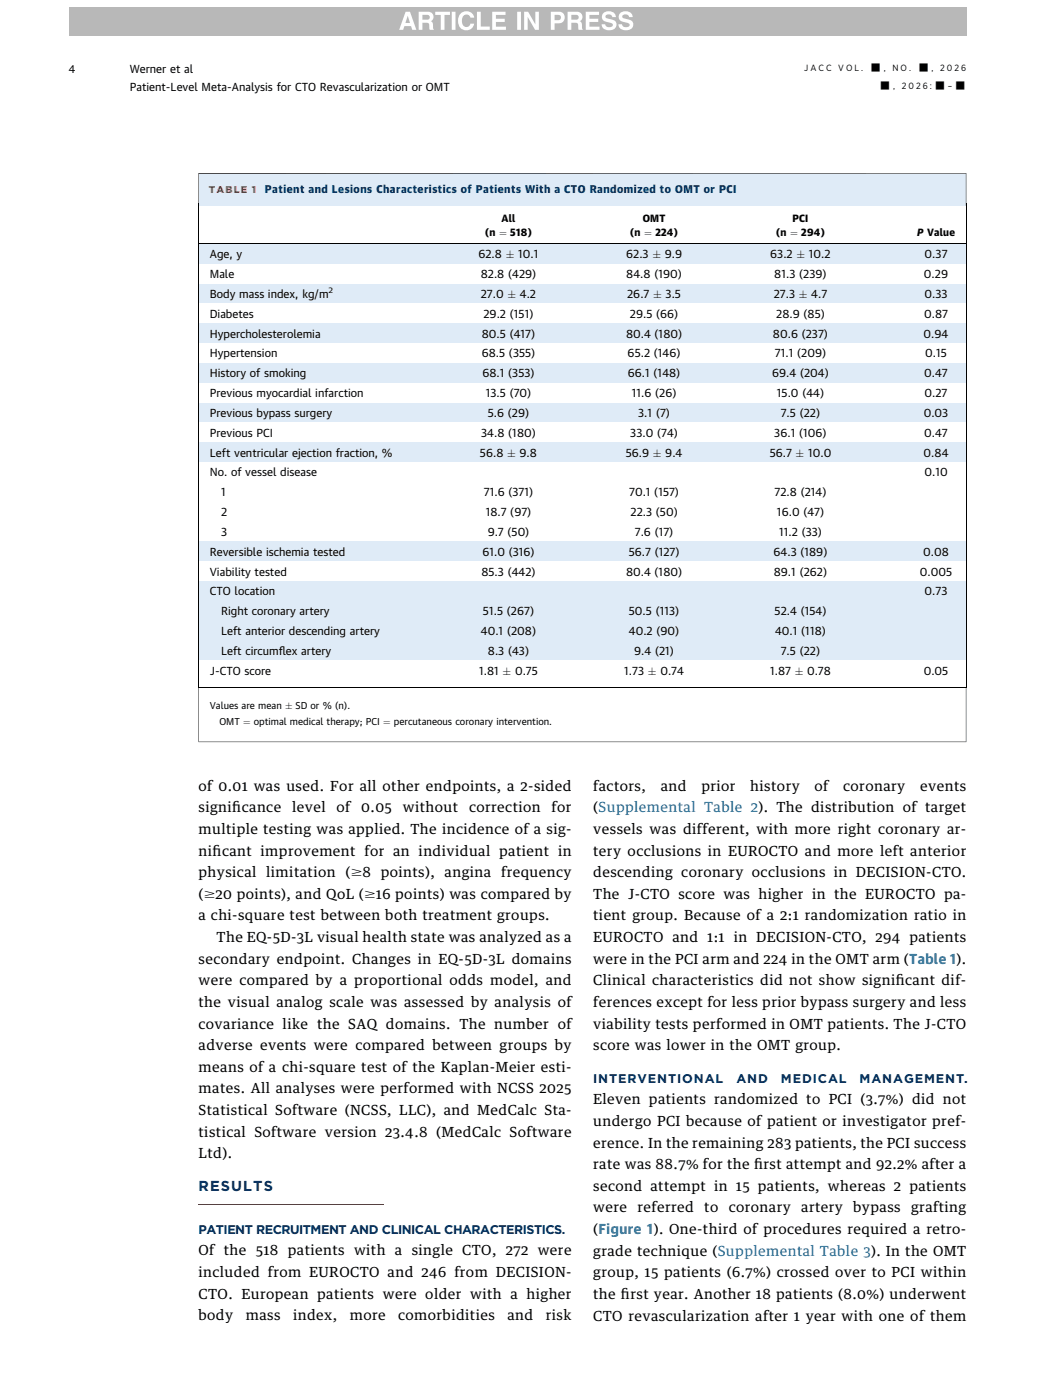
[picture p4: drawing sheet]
<svg xmlns="http://www.w3.org/2000/svg" width="203mm" height="273mm" viewBox="0 0 203 273" stroke-linecap="round" stroke-linejoin="round" font-family="sans-serif">
<defs><g id="words">
<text font-size="2.8" fill="#002b5c" x="38.7" y="232.2">RESULTS</text>
<g font-size="2.7">
<text x="38.7" y="154.2">of 0.01 was used. For all other endpoints, a 2-sided</text>
<text x="115.7" y="154.2">factors,</text>
<text x="128.8" y="154.2">and</text>
<text x="136.8" y="154.2">prior</text>
<text x="146.3" y="154.2">history</text>
<text x="158.9" y="154.2">of</text>
<text x="164.4" y="154.2">coronary</text>
<text x="179.4" y="154.2">events</text>
<text x="38.7" y="158.4">signif</text>
<text x="45.3" y="158.4">icance</text>
<text x="57" y="158.4">level</text>
<text x="65.6" y="158.4">of</text>
<text x="70.5" y="158.4">0.05</text>
<text x="78.6" y="158.4">without</text>
<text x="91.5" y="158.4">correction</text>
<text x="107.6" y="158.4">for</text>
<text x="115.7" y="158.4">(Supplemental Table 2). The distribution of target</text>
<text x="38.7" y="162.6">multiple testing was applied. The incidence of a sig-</text>
<text x="38.7" y="166.9">nif</text>
<text x="41.5" y="166.9">icant improvement for an individual patient in</text>
<text x="115.7" y="162.6">vessels was different, with more right coronary ar-</text>
<text x="115.7" y="166.9">tery occlusions in EUROCTO and more left anterior</text>
<text x="38.7" y="171.1">physical limitation ($8</text>
<text x="74.2" y="171.1">points),</text>
<text x="86.7" y="171.1">angina frequency</text>
<text x="115.7" y="171.1">descending coronary occlusions in DECISION-CTO.</text>
<text x="38.7" y="175.3">($20 points), and QoL ($16 points) was compared by</text>
<text x="38.7" y="179.5">a chi-square test between both treatment groups.</text>
<text x="115.7" y="175.3">The J-CTO score was higher in the EUROCTO pa-</text>
<text x="115.7" y="179.5">tient group. Because of a 2:1 randomization ratio in</text>
<text x="42.2" y="183.7">The EQ-5D-3L visual health state was analyzed as a</text>
<text x="115.7" y="183.7">EUROCTO and 1:1 in DECISION-CTO, 294 patients</text>
<text x="38.7" y="187.9">secondary endpoint. Changes in EQ-5D-3L domains</text>
<text x="115.7" y="187.9">were in the PCI arm and 224 in the OMT arm (Table 1).</text>
<text x="38.7" y="192.2">were compared by a proportional odds model, and</text>
<text x="38.7" y="196.4">the visual analog scale was assessed by analysis of</text>
<text x="115.7" y="192.2">Clinical characteristics did not show signif</text>
<text x="115.7" y="196.4">ferences except for less prior bypass surgery and less</text>
<text x="174.7" y="192.2">icant dif-</text>
<text x="38.7" y="200.6">covariance like the SAQ domains. The number of</text>
<text x="115.7" y="200.6">viability tests performed in OMT patients. The J-CTO</text>
<text x="38.7" y="204.8">adverse events were compared between groups by</text>
<text x="38.7" y="209">means of a chi-square test of the Kaplan-Meier esti-</text>
<text x="115.7" y="204.8">score was lower in the OMT group.</text>
<text x="38.7" y="213.3">mates. All analyses were performed with NCSS 2025</text>
<text x="115.7" y="215.4">Eleven patients randomized to PCI (3.7%) did not</text>
<text x="38.7" y="217.5">Statistical Software (NCSS, LLC), and MedCalc Sta-</text>
<text x="38.7" y="221.7">tistical Software version 23.4.8 (MedCalc Software</text>
<text x="115.7" y="219.6">undergo PCI because of patient or investigator pref-</text>
<text x="38.7" y="225.9">Ltd).</text>
<text x="115.7" y="223.8">erence. In the remaining 283 patients, the PCI success</text>
<text x="115.7" y="228">rate was 88.7% for the f</text>
<text x="115.7" y="232.2">second attempt in 15 patients, whereas 2 patients</text>
<text x="147" y="228">irst attempt and 92.2% after a</text>
<text x="115.7" y="236.4">were</text>
<text x="124.3" y="236.4">referred</text>
<text x="137.3" y="236.4">to</text>
<text x="142.1" y="236.4">coronary</text>
<text x="156.2" y="236.4">artery</text>
<text x="166.4" y="236.4">bypass</text>
<text x="177.7" y="236.4">grafting</text>
<text x="38.7" y="244.8">Of the 518 patients with a single CTO, 272 were</text>
<text x="115.7" y="240.7">(Figure 1). One-third of procedures required a retro-</text>
<text x="115.7" y="244.9">grade technique (Supplemental Table 3). In the OMT</text>
<text x="38.7" y="249">included from EUROCTO and 246 from DECISION-</text>
<text x="115.7" y="249.1">group, 15 patients (6.7%) crossed over to PCI within</text>
<text x="38.7" y="253.3">CTO. European patients were older with a higher</text>
<text x="38.7" y="257.5">body</text>
<text x="47.9" y="257.5">mass</text>
<text x="57.1" y="257.5">index,</text>
<text x="68.2" y="257.5">more</text>
<text x="77.6" y="257.5">comorbidities</text>
<text x="99" y="257.5">and</text>
<text x="106.4" y="257.5">risk</text>
<text x="115.7" y="253.3">the f</text>
<text x="115.7" y="257.5">CTO revascularization after 1 year with one of them</text>
<text x="121.1" y="253.3">irst year. Another 18 patients (8.0%) underwent</text>
</g>
<g font-size="2.5" fill="#002b5c">
<text x="115.7" y="211.1">INTERVENTIONAL</text>
<text x="143.6" y="211.1">AND</text>
<text x="152.3" y="211.1">MEDICAL</text>
<text x="167.6" y="211.1">MANAGEMENT.</text>
<text x="38.7" y="240.6">PATIENT RECRUITMENT AND CLINICAL CHARACTERISTICS.</text>
</g>
<g font-size="2.2">
<text x="25.3" y="14.3">Werner et al</text>
<text x="25.3" y="17.8">Patient-Level Meta-Analysis for CTO Revascularization or OMT</text>
<text x="40.9" y="50.4">Age, y</text>
<text x="93.3" y="50.4">62.8 ± 10.1</text>
<text x="122.1" y="50.4">62.3 ± 9.9</text>
<text x="150.2" y="50.4">63.2 ± 10.2</text>
<text x="180.3" y="50.4">0.37</text>
<text x="40.9" y="54.3">Male</text>
<text x="40.9" y="58.1">Body mass index, kg/m</text>
<text x="93.7" y="54.3">82.8 (429)</text>
<text x="93.8" y="58.1">27.0 ± 4.2</text>
<text x="122.1" y="54.3">84.8 (190)</text>
<text x="122.3" y="58.1">26.7 ± 3.5</text>
<text x="150.9" y="58.1">27.3 ± 4.7</text>
<text x="151" y="54.3">81.3 (239)</text>
<text x="180.2" y="54.3">0.29</text>
<text x="180.3" y="58.1">0.33</text>
<text x="40.9" y="62">Diabetes</text>
<text x="40.9" y="65.9">Hypercholesterolemia</text>
<text x="94" y="65.9">80.5 (417)</text>
<text x="94.3" y="62">29.2 (151)</text>
<text x="122.1" y="65.9">80.4 (180)</text>
<text x="122.8" y="62">29.5 (66)</text>
<text x="150.7" y="65.9">80.6 (237)</text>
<text x="151.4" y="62">28.9 (85)</text>
<text x="180.1" y="65.9">0.94</text>
<text x="180.2" y="62">0.87</text>
<text x="40.9" y="69.7">Hypertension</text>
<text x="93.9" y="69.7">68.5 (355)</text>
<text x="122.4" y="69.7">65.2 (146)</text>
<text x="151.1" y="69.7">71.1 (209)</text>
<text x="180.4" y="69.7">0.15</text>
<text x="40.9" y="73.6">History of smoking</text>
<text x="40.9" y="77.5">Previous myocardial infarction</text>
<text x="94.1" y="73.6">68.1 (353)</text>
<text x="94.7" y="77.5">13.5 (70)</text>
<text x="122.4" y="73.6">66.1 (148)</text>
<text x="123.2" y="77.5">11.6 (26)</text>
<text x="150.6" y="73.6">69.4 (204)</text>
<text x="151.5" y="77.5">15.0 (44)</text>
<text x="180.2" y="73.6">0.47</text>
<text x="180.3" y="77.5">0.27</text>
<text x="40.9" y="81.3">Previous bypass surgery</text>
<text x="95.1" y="81.3">5.6 (29)</text>
<text x="124.5" y="81.3">3.1 (7)</text>
<text x="152.3" y="81.3">7.5 (22)</text>
<text x="180.1" y="81.3">0.03</text>
<text x="40.9" y="85.2">Previous PCI</text>
<text x="40.9" y="89.1">Left ventricular ejection fraction, %</text>
<text x="93.6" y="89.1">56.8 ± 9.8</text>
<text x="93.8" y="85.2">34.8 (180)</text>
<text x="122" y="89.1">56.9 ± 9.4</text>
<text x="122.9" y="85.2">33.0 (74)</text>
<text x="150.1" y="89.1">56.7 ± 10.0</text>
<text x="151" y="85.2">36.1 (106)</text>
<text x="180.1" y="89.1">0.84</text>
<text x="180.2" y="85.2">0.47</text>
<text x="40.9" y="92.9">No. of vessel disease</text>
<text x="180.3" y="92.9">0.10</text>
<text x="43.1" y="96.8">1</text>
<text x="43.1" y="100.7">2</text>
<text x="94.4" y="96.8">71.6 (371)</text>
<text x="94.7" y="100.7">18.7 (97)</text>
<text x="122.7" y="96.8">70.1 (157)</text>
<text x="123" y="100.7">22.3 (50)</text>
<text x="151" y="96.8">72.8 (214)</text>
<text x="151.5" y="100.7">16.0 (47)</text>
<text x="43.1" y="104.5">3</text>
<text x="95.1" y="104.5">9.7 (50)</text>
<text x="123.8" y="104.5">7.6 (17)</text>
<text x="151.9" y="104.5">11.2 (33)</text>
<text x="40.9" y="108.4">Reversible ischemia tested</text>
<text x="40.9" y="112.3">Viability tested</text>
<text x="93.9" y="112.3">85.3 (442)</text>
<text x="94.1" y="108.4">61.0 (316)</text>
<text x="122.1" y="112.3">80.4 (180)</text>
<text x="122.6" y="108.4">56.7 (127)</text>
<text x="150.9" y="108.4">64.3 (189)</text>
<text x="150.9" y="112.3">89.1 (262)</text>
<text x="179.4" y="112.3">0.005</text>
<text x="180" y="108.4">0.08</text>
<text x="40.9" y="116.1">CTO location</text>
<text x="43.1" y="120">Right coronary artery</text>
<text x="94.2" y="120">51.5 (267)</text>
<text x="122.6" y="120">50.5 (113)</text>
<text x="151.1" y="120">52.4 (154)</text>
<text x="180.3" y="116.1">0.73</text>
<text x="43.1" y="123.9">Left anterior descending artery</text>
<text x="93.8" y="123.9">40.1 (208)</text>
<text x="122.6" y="123.9">40.2 (90)</text>
<text x="151.2" y="123.9">40.1 (118)</text>
<text x="40.9" y="131.6">J-CTO score</text>
<text x="43.1" y="127.7">Left circumf</text>
<text x="54.4" y="127.7">lex artery</text>
<text x="93.4" y="131.6">1.81 ± 0.75</text>
<text x="95.1" y="127.7">8.3 (43)</text>
<text x="121.7" y="131.6">1.73 ± 0.74</text>
<text x="123.7" y="127.7">9.4 (21)</text>
<text x="150.2" y="131.6">1.87 ± 0.78</text>
<text x="152.3" y="127.7">7.5 (22)</text>
<text x="180.1" y="131.6">0.05</text>
</g>
<g font-size="2.1">
<text x="13.4" y="14.2">4</text>
<text x="169.6" y="13.9">■</text>
<text x="171.5" y="17.4">■</text>
<text x="179" y="13.9">■</text>
<text x="182.2" y="17.4">■</text>
<text x="186.1" y="17.4">■</text>
</g>
<text font-size="2.1" fill="#002b5c" x="51.7" y="37.7">Patient and Lesions Characteristics of Patients With a CTO Randomized to OMT or PCI</text>
<g font-size="2">
<text x="94.6" y="46.1">(n = 518)</text>
<text x="97.8" y="43.3">All</text>
<text x="122.9" y="46.1">(n = 224)</text>
<text x="125.3" y="43.3">OMT</text>
<text x="151.4" y="46.1">(n = 294)</text>
<text x="154.5" y="43.3">PCI</text>
<text x="178.8" y="46.1">P Value</text>
</g>
<text font-size="1.9" fill="#e2282c" x="40.7" y="37.7">TABLE 1</text>
<g font-size="1.9">
<text x="40.9" y="138.3">Values are mean ± SD or % (n).</text>
<text x="42.8" y="141.5">OMT = optimal medical therapy; PCI = percutaneous coronary intervention.</text>
</g>
<g font-size="1.8">
<text x="156.8" y="13.9">J A C C</text>
<text x="163.5" y="13.9">V O L .</text>
<text x="172.3" y="13.9">,</text>
<text x="174" y="13.9">N O .</text>
<text x="174.2" y="17.4">,</text>
<text x="175.8" y="17.4">2</text>
<text x="177.2" y="17.4">0</text>
<text x="178.6" y="17.4">2</text>
<text x="180" y="17.4">6 :</text>
<text x="181.7" y="13.9">,</text>
<text x="183.3" y="13.9">2</text>
<text x="184.7" y="13.9">0</text>
<text x="184.9" y="17.4">–</text>
<text x="186.1" y="13.9">2</text>
<text x="187.5" y="13.9">6</text>
</g>
<text font-size="1.5" x="64.1" y="57.2">2</text>
</g></defs>
<path d="M38.7 234.9h36.2" fill="none" stroke="#e2282c" stroke-width=".2"/>
<g fill="#dfebf7">
<path d="M38.8 33.8h149.6v6.3h-149.6z"/>
<path d="M38.7 47.6h54.6v3.9h-54.6z"/>
<path d="M76.6 47.6h45.1v3.9h-45.1z"/>
<path d="M105 47.6h45.1v3.9h-45.1z"/>
<path d="M133.4 47.6h45.4v3.9h-45.4z"/>
<path d="M162.1 47.6h26.3v3.9h-26.3z"/>
</g>
<g fill="#fff">
<path d="M38.7 51.5h54.6v3.8h-54.6z"/>
<path d="M76.6 51.5h45.1v3.8h-45.1z"/>
<path d="M105 51.5h45.1v3.8h-45.1z"/>
<path d="M133.4 51.5h45.4v3.8h-45.4z"/>
<path d="M162.1 51.5h26.3v3.8h-26.3z"/>
</g>
<g fill="#dfebf7">
<path d="M38.7 55.3h54.6v3.9h-54.6z"/>
<path d="M76.6 55.3h45.1v3.9h-45.1z"/>
<path d="M105 55.3h45.1v3.9h-45.1z"/>
<path d="M133.4 55.3h45.4v3.9h-45.4z"/>
<path d="M162.1 55.3h26.3v3.9h-26.3z"/>
</g>
<g fill="#fff">
<path d="M38.7 59.2h54.6v3.9h-54.6z"/>
<path d="M76.6 59.2h45.1v3.9h-45.1z"/>
<path d="M105 59.2h45.1v3.9h-45.1z"/>
<path d="M133.4 59.2h45.4v3.9h-45.4z"/>
<path d="M162.1 59.2h26.3v3.9h-26.3z"/>
</g>
<g fill="#dfebf7">
<path d="M38.7 63.1h54.6v3.8h-54.6z"/>
<path d="M76.6 63.1h45.1v3.8h-45.1z"/>
<path d="M105 63.1h45.1v3.8h-45.1z"/>
<path d="M133.4 63.1h45.4v3.8h-45.4z"/>
<path d="M162.1 63.1h26.3v3.8h-26.3z"/>
</g>
<g fill="#fff">
<path d="M38.7 66.9h54.6v3.9h-54.6z"/>
<path d="M76.6 66.9h45.1v3.9h-45.1z"/>
<path d="M105 66.9h45.1v3.9h-45.1z"/>
<path d="M133.4 66.9h45.4v3.9h-45.4z"/>
<path d="M162.1 66.9h26.3v3.9h-26.3z"/>
</g>
<g fill="#dfebf7">
<path d="M38.7 70.8h54.6v3.9h-54.6z"/>
<path d="M76.6 70.8h45.1v3.9h-45.1z"/>
<path d="M105 70.8h45.1v3.9h-45.1z"/>
<path d="M133.4 70.8h45.4v3.9h-45.4z"/>
<path d="M162.1 70.8h26.3v3.9h-26.3z"/>
</g>
<g fill="#fff">
<path d="M38.7 74.7h54.6v3.8h-54.6z"/>
<path d="M76.6 74.7h45.1v3.8h-45.1z"/>
<path d="M105 74.7h45.1v3.8h-45.1z"/>
<path d="M133.4 74.7h45.4v3.8h-45.4z"/>
<path d="M162.1 74.7h26.3v3.8h-26.3z"/>
</g>
<g fill="#dfebf7">
<path d="M38.7 78.5h54.6v3.9h-54.6z"/>
<path d="M76.6 78.5h45.1v3.9h-45.1z"/>
<path d="M105 78.5h45.1v3.9h-45.1z"/>
<path d="M133.4 78.5h45.4v3.9h-45.4z"/>
<path d="M162.1 78.5h26.3v3.9h-26.3z"/>
</g>
<g fill="#fff">
<path d="M38.7 82.4h54.6v3.8h-54.6z"/>
<path d="M76.6 82.4h45.1v3.8h-45.1z"/>
<path d="M105 82.4h45.1v3.8h-45.1z"/>
<path d="M133.4 82.4h45.4v3.8h-45.4z"/>
<path d="M162.1 82.4h26.3v3.8h-26.3z"/>
</g>
<g fill="#dfebf7">
<path d="M38.7 86.2h54.6v3.9h-54.6z"/>
<path d="M76.6 86.2h45.1v3.9h-45.1z"/>
<path d="M105 86.2h45.1v3.9h-45.1z"/>
<path d="M133.4 86.2h45.4v3.9h-45.4z"/>
<path d="M162.1 86.2h26.3v3.9h-26.3z"/>
</g>
<g fill="#fff">
<path d="M38.7 90.1h54.6v3.9h-54.6z"/>
<path d="M76.6 90.1h45.1v3.9h-45.1z"/>
<path d="M105 90.1h45.1v3.9h-45.1z"/>
<path d="M133.4 90.1h45.4v3.9h-45.4z"/>
<path d="M162.1 90.1h26.3v3.9h-26.3z"/>
<path d="M38.7 94h54.6v3.8h-54.6z"/>
<path d="M76.6 94h45.1v3.8h-45.1z"/>
<path d="M105 94h45.1v3.8h-45.1z"/>
<path d="M133.4 94h45.4v3.8h-45.4z"/>
<path d="M162.1 94h26.3v3.8h-26.3z"/>
<path d="M38.7 97.8h54.6v3.9h-54.6z"/>
<path d="M76.6 97.8h45.1v3.9h-45.1z"/>
<path d="M105 97.8h45.1v3.9h-45.1z"/>
<path d="M133.4 97.8h45.4v3.9h-45.4z"/>
<path d="M162.1 97.8h26.3v3.9h-26.3z"/>
<path d="M38.7 101.7h54.6v3.9h-54.6z"/>
<path d="M76.6 101.7h45.1v3.9h-45.1z"/>
<path d="M105 101.7h45.1v3.9h-45.1z"/>
<path d="M133.4 101.7h45.4v3.9h-45.4z"/>
<path d="M162.1 101.7h26.3v3.9h-26.3z"/>
</g>
<g fill="#dfebf7">
<path d="M38.7 105.6h54.6v3.8h-54.6z"/>
<path d="M76.6 105.6h45.1v3.8h-45.1z"/>
<path d="M105 105.6h45.1v3.8h-45.1z"/>
<path d="M133.4 105.6h45.4v3.8h-45.4z"/>
<path d="M162.1 105.6h26.3v3.8h-26.3z"/>
</g>
<g fill="#fff">
<path d="M38.7 109.4h54.6v3.9h-54.6z"/>
<path d="M76.6 109.4h45.1v3.9h-45.1z"/>
<path d="M105 109.4h45.1v3.9h-45.1z"/>
<path d="M133.4 109.4h45.4v3.9h-45.4z"/>
<path d="M162.1 109.4h26.3v3.9h-26.3z"/>
</g>
<g fill="#dfebf7">
<path d="M38.7 113.3h54.6v3.9h-54.6z"/>
<path d="M76.6 113.3h45.1v3.9h-45.1z"/>
<path d="M105 113.3h45.1v3.9h-45.1z"/>
<path d="M133.4 113.3h45.4v3.9h-45.4z"/>
<path d="M162.1 113.3h26.3v3.9h-26.3z"/>
<path d="M38.7 117.2h54.6v3.8h-54.6z"/>
<path d="M76.6 117.2h45.1v3.8h-45.1z"/>
<path d="M105 117.2h45.1v3.8h-45.1z"/>
<path d="M133.4 117.2h45.4v3.8h-45.4z"/>
<path d="M162.1 117.2h26.3v3.8h-26.3z"/>
<path d="M38.7 121h54.6v3.9h-54.6z"/>
<path d="M76.6 121h45.1v3.9h-45.1z"/>
<path d="M105 121h45.1v3.9h-45.1z"/>
<path d="M133.4 121h45.4v3.9h-45.4z"/>
<path d="M162.1 121h26.3v3.9h-26.3z"/>
<path d="M38.7 124.9h54.6v3.9h-54.6z"/>
<path d="M76.6 124.9h45.1v3.9h-45.1z"/>
<path d="M105 124.9h45.1v3.9h-45.1z"/>
<path d="M133.4 124.9h45.4v3.9h-45.4z"/>
<path d="M162.1 124.9h26.3v3.9h-26.3z"/>
</g>
<g fill="#fff">
<path d="M38.7 128.8h54.6v5.2h-54.6z"/>
<path d="M76.6 128.8h45.1v5.2h-45.1z"/>
<path d="M105 128.8h45.1v5.2h-45.1z"/>
<path d="M133.4 128.8h45.4v5.2h-45.4z"/>
<path d="M162.1 128.8h26.3v5.2h-26.3z"/>
</g>
<path d="M38.7 33.8h149.7M38.8 33.7v111M188.4 33.7v111M38.8 47.5h149.6M38.8 134.1h149.6M38.7 144.7h149.7" fill="none" stroke="#000" stroke-width=".2"/>
<path d="M13.4 1.4h175.1v5.5h-175.1z" fill="#b8b8b8"/>
<path d="M121 2.5a1.04 1.04 0 0 0-.3 1.2 1.04 1.04 0 0 0 1.1 .6 .76 .76 0 0 1 .9 .8 .88 .88 0 0 1-1.4-.4h-.7a1.54 1.54 0 0 0 1.2 1.2 1.54 1.54 0 0 0 1.6-.6 .98 .98 0 0 0-.8-1.5l-1-.3-.3-.3a.71 .71 0 0 1 .7-.4 .71 .71 0 0 1 .7 .5h.7a1.34 1.34 0 0 0-2-1zM117.8 2.5a1.04 1.04 0 0 0-.4 1.2 1.04 1.04 0 0 0 1.1 .6 .76 .76 0 0 1 .9 .8 .88 .88 0 0 1-1.4-.4h-.7a1.54 1.54 0 0 0 1.2 1.2 1.54 1.54 0 0 0 1.6-.6 .98 .98 0 0 0-.8-1.5l-1-.3-.2-.3a.71 .71 0 0 1 .7-.4 .71 .71 0 0 1 .6 .5h.7a1.34 1.34 0 0 0-1.9-1zM114.2 2.3v3.5h2.7v-.6h-2v-.9h1.8v-.6h-1.8v-.8h1.9v-.6zM111.4 2.9l1.3 .1a.49 .49 0 0 1-.1 .8h-1.2zM110.7 2.3v3.5h.7v-1.4l1.1 .1a1.09 1.09 0 0 1 .3 1.1v.2h.8l-.1-.4a1.12 1.12 0 0 0-.5-1.3 .97 .97 0 0 0 .5-1.1 .97 .97 0 0 0-1-.7zM108.2 2.9a1.07 1.07 0 0 1 1.2 .3v.3l-.2 .4h-1zM107.4 2.3v3.5h.8v-1.3a1.5 1.5 0 0 0 1.8-.5 1.12 1.12 0 0 0-1-1.7zM102.2 2.3v3.5h.7v-2.5l1.4 2.5h.8v-3.5h-.7v2.4l-1.4-2.4zM100.9 2.3v3.5h.7v-3.5zM96 2.3v3.5h2.7v-.6h-2v-.9h1.7v-.6h-1.7v-.8h1.9v-.6zM93 2.3v3.5h2.5v-.6h-1.7v-2.9zM89.8 2.7a2.02 2.02 0 0 0 .7 3.2 1.52 1.52 0 0 0 2-1.3h-.8a.82 .82 0 0 1-.9 .7 .82 .82 0 0 1-.7-.9 1.08 1.08 0 0 1 .1-1.1 1.08 1.08 0 0 1 1.1-.4l.4 .5h.8a1.56 1.56 0 0 0-1.1-1.2 1.56 1.56 0 0 0-1.6 .5zM88.1 2.3v3.5h.7v-3.5zM84.9 2.3v.6h1v2.9h.8v-2.9h1v-.6zM82.4 2.9l1.2 .1a.49 .49 0 0 1 0 .8h-1.2zM81.6 2.3v3.5h.8v-1.4l1.1 .1a1.09 1.09 0 0 1 .2 1.1l.1 .2h.8l-.1-.4a1.12 1.12 0 0 0-.5-1.3 .97 .97 0 0 0 .5-1.1 .97 .97 0 0 0-1.1-.7zM79.5 3.1l.5 1.4h-.9zM79.1 2.3l-1.3 3.5h.8l.3-.7h1.3l.2 .7h.8l-1.3-3.5z" fill="#fff"/>
<use href="#words"/>
</svg>
